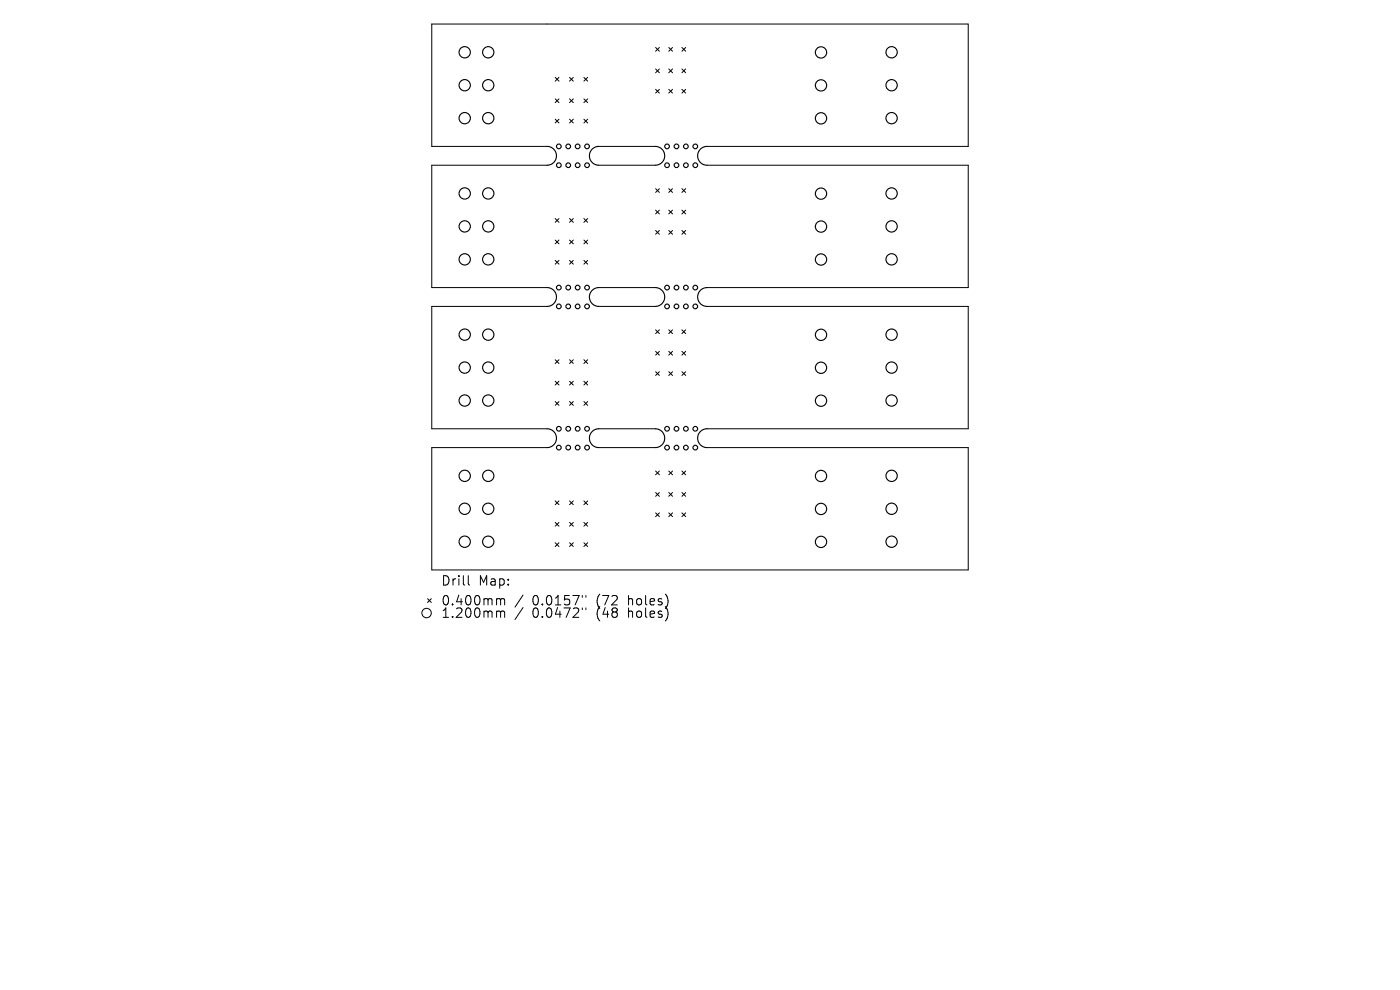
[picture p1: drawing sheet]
<svg xmlns="http://www.w3.org/2000/svg" width="297mm" height="210mm" viewBox="0 0 297 210" stroke-linecap="round" stroke-linejoin="round" font-family="sans-serif">
<defs><g id="words">
<g font-size="2.8">
<text x="93.5" y="124.5">Drill</text>
<text x="101.5" y="124.5">Map:</text>
<text x="93.5" y="128.7">0.400mm</text>
<text x="93.5" y="131.3">1.200mm</text>
<text x="112.9" y="128.7">0.0157&quot;</text>
<text x="112.9" y="131.3">0.0472&quot;</text>
<text x="126.7" y="128.7">(72</text>
<text x="126.7" y="131.3">(48</text>
<text x="133.5" y="128.7">holes)</text>
<text x="133.5" y="131.3">holes)</text>
</g>
</g></defs>
<g fill="none" stroke="#000" stroke-width=".21">
<path d="M117.8 16.4l.8 .8M118.6 16.4l-.8 .8M120.8 16.4l.8 .8M121.6 16.4l-.8 .8M123.9 16.4l.8 .8M124.7 16.4l-.8 .8M139.1 10.1l.8 .8M139.1 14.6l.8 .8M139.1 18.9l.8 .8M139.9 10.1l-.8 .8M139.9 14.6l-.8 .8M139.9 18.9l-.8 .8"/>
<path d="M141.9 10.1l.8 .8M141.9 14.6l.8 .8M141.9 18.9l.8 .8M142.7 10.1l-.8 .8M142.7 14.6l-.8 .8M142.7 18.9l-.8 .8M144.7 10.1l.8 .8M144.7 14.6l.8 .8M144.7 18.9l.8 .8M145.5 10.1l-.8 .8M145.5 14.6l-.8 .8M145.5 18.9l-.8 .8"/>
<path d="M116.1 31.1h-24.5v-26h113.8v26h-55.4M116.1 35h-24.5v26h24.5M117.8 21l.8 .8M117.8 25.3l.8 .8M118.6 21l-.8 .8M118.6 25.3l-.8 .8M120.8 21l.8 .8M120.8 25.3l.8 .8M121.6 21l-.8 .8M121.6 25.3l-.8 .8M123.9 21l.8 .8M123.9 25.3l.8 .8"/>
<path d="M124.7 21l-.8 .8M124.7 25.3l-.8 .8M127 31.1h12M127 35h12M150 35h55.4v26h-55.4M117.8 46.4l.8 .8M117.8 50.9l.8 .8M117.8 55.2l.8 .8M118.6 46.4l-.8 .8M118.6 50.9l-.8 .8M118.6 55.2l-.8 .8M120.8 46.4l.8 .8"/>
<path d="M120.8 50.9l.8 .8M120.8 55.2l.8 .8M121.6 46.4l-.8 .8M121.6 50.9l-.8 .8M121.6 55.2l-.8 .8M123.9 46.4l.8 .8M123.9 50.9l.8 .8M123.9 55.2l.8 .8M124.7 46.4l-.8 .8M124.7 50.9l-.8 .8M124.7 55.2l-.8 .8M139.1 40l.8 .8"/>
<path d="M139.1 44.6l.8 .8M139.1 48.9l.8 .8M139.9 40l-.8 .8M139.9 44.6l-.8 .8M139.9 48.9l-.8 .8M141.9 40l.8 .8M141.9 44.6l.8 .8M141.9 48.9l.8 .8M142.7 40l-.8 .8M142.7 44.6l-.8 .8M142.7 48.9l-.8 .8M144.7 40l.8 .8"/>
<path d="M144.7 44.6l.8 .8M144.7 48.9l.8 .8M145.5 40l-.8 .8M145.5 44.6l-.8 .8M145.5 48.9l-.8 .8M116.1 65h-24.5v26h24.5M117.8 76.3l.8 .8M118.6 76.3l-.8 .8M120.8 76.3l.8 .8M121.6 76.3l-.8 .8M123.9 76.3l.8 .8M124.7 76.3l-.8 .8"/>
<path d="M127 65h12M127 61h12M139.1 70l.8 .8M139.1 74.5l.8 .8M139.1 78.8l.8 .8M139.9 70l-.8 .8M139.9 74.5l-.8 .8M139.9 78.8l-.8 .8M141.9 70l.8 .8M141.9 74.5l.8 .8M141.9 78.8l.8 .8M142.7 70l-.8 .8"/>
<path d="M142.7 74.5l-.8 .8M142.7 78.8l-.8 .8M144.7 70l.8 .8M144.7 74.5l.8 .8M144.7 78.8l.8 .8M145.5 70l-.8 .8M145.5 74.5l-.8 .8M145.5 78.8l-.8 .8M150 65h55.4v26h-55.4M116.1 94.9h-24.5v26h113.8v-26h-55.4M117.8 80.9l.8 .8M117.8 85.2l.8 .8"/>
<path d="M118.6 80.9l-.8 .8M118.6 85.2l-.8 .8M120.8 80.9l.8 .8M120.8 85.2l.8 .8M121.6 80.9l-.8 .8M121.6 85.2l-.8 .8M123.9 80.9l.8 .8M123.9 85.2l.8 .8M124.7 80.9l-.8 .8M124.7 85.2l-.8 .8M127 91h12M127 94.9h12"/>
<path d="M139.1 99.9l.8 .8M139.9 99.9l-.8 .8M141.9 99.9l.8 .8M142.7 99.9l-.8 .8M144.7 99.9l.8 .8M145.5 99.9l-.8 .8M117.8 106.3l.8 .8M117.8 110.8l.8 .8M117.8 115.1l.8 .8M118.6 106.3l-.8 .8M118.6 110.8l-.8 .8M118.6 115.1l-.8 .8"/>
<path d="M120.8 106.3l.8 .8M120.8 110.8l.8 .8M120.8 115.1l.8 .8M121.6 106.3l-.8 .8M121.6 110.8l-.8 .8M121.6 115.1l-.8 .8M123.9 106.3l.8 .8M123.9 110.8l.8 .8M123.9 115.1l.8 .8M124.7 106.3l-.8 .8M124.7 110.8l-.8 .8M124.7 115.1l-.8 .8"/>
<path d="M139.1 104.5l.8 .8M139.1 108.8l.8 .8M139.9 104.5l-.8 .8M139.9 108.8l-.8 .8M141.9 104.5l.8 .8M141.9 108.8l.8 .8M142.7 104.5l-.8 .8M142.7 108.8l-.8 .8M144.7 104.5l.8 .8M144.7 108.8l.8 .8M145.5 104.5l-.8 .8M145.5 108.8l-.8 .8"/>
<path d="M90.7 127l.8 .8M91.5 127l-.8 .8M99.3 122.1v1.7l.3 .3M105.6 127l.5 .1 .1 .2M105.6 129.6l.5 .1 .1 .2M106.2 127.3l.3-.3 .5 .1 .1 1.2M106.2 127.3v1M106.2 129.9v1.1M106.2 129.9l.3-.3 .5 .1 .1 1.3M111 126.2l-1.8 2.6M111 128.9l-1.8 2.5M123.5 126.3v.4"/>
<path d="M123.5 129v.3M124.3 126.3v.4M124.3 129v.3"/>
<circle cx="90.5" cy="130" r="1"/>
</g>
<g fill="none" stroke="#000" stroke-width=".24">
<path d="M116.1 31.1a2 2 0 0 1 2 2 2 2 0 0 1-2 1.9M127 31.1a2 2 0 0 0-2 2 2 2 0 0 0 2 1.9M139 31.1a2 2 0 0 1 2 2 2 2 0 0 1-2 1.9M150 31.1a2 2 0 0 0-2 2 2 2 0 0 0 2 1.9M116.1 61a2 2 0 0 1 2 2 2 2 0 0 1-2 2M127 61a2 2 0 0 0-2 2 2 2 0 0 0 2 2M139 61a2 2 0 0 1 2 2 2 2 0 0 1-2 2M150 61a2 2 0 0 0-2 2 2 2 0 0 0 2 2M116.1 91a2 2 0 0 1 2 2 2 2 0 0 1-2 1.9M127 91a2 2 0 0 0-2 2 2 2 0 0 0 2 1.9M139 91a2 2 0 0 1 2 2 2 2 0 0 1-2 1.9M150 91a2 2 0 0 0-2 2 2 2 0 0 0 2 1.9"/>
<circle cx="98.6" cy="18.1" r="1.2"/>
<circle cx="98.6" cy="11.1" r="1.2"/>
<circle cx="103.6" cy="18.1" r="1.2"/>
<circle cx="103.6" cy="11.1" r="1.2"/>
<circle cx="174.2" cy="11.1" r="1.2"/>
<circle cx="174.2" cy="18.1" r="1.2"/>
<circle cx="189.1" cy="18.1" r="1.2"/>
<circle cx="189.1" cy="11.1" r="1.2"/>
<circle cx="98.6" cy="25.1" r="1.2"/>
<circle cx="103.6" cy="25.1" r="1.2"/>
<circle cx="118.6" cy="31.1" r=".5"/>
<circle cx="118.6" cy="35" r=".5"/>
<circle cx="120.5" cy="31.1" r=".5"/>
<circle cx="120.5" cy="35" r=".5"/>
<circle cx="122.5" cy="31.1" r=".5"/>
<circle cx="122.5" cy="35" r=".5"/>
<circle cx="124.5" cy="31.1" r=".5"/>
<circle cx="124.5" cy="35" r=".5"/>
<circle cx="141.5" cy="31.1" r=".5"/>
<circle cx="141.5" cy="35" r=".5"/>
<circle cx="143.5" cy="31.1" r=".5"/>
<circle cx="143.5" cy="35" r=".5"/>
<circle cx="145.5" cy="31.1" r=".5"/>
<circle cx="145.5" cy="35" r=".5"/>
<circle cx="147.5" cy="31.1" r=".5"/>
<circle cx="147.5" cy="35" r=".5"/>
<circle cx="174.2" cy="25.1" r="1.2"/>
<circle cx="189.1" cy="25.1" r="1.2"/>
<circle cx="98.6" cy="55" r="1.2"/>
<circle cx="98.6" cy="48" r="1.2"/>
<circle cx="98.6" cy="41" r="1.2"/>
<circle cx="103.6" cy="55" r="1.2"/>
<circle cx="103.6" cy="48" r="1.2"/>
<circle cx="103.6" cy="41" r="1.2"/>
<circle cx="174.2" cy="41.1" r="1.2"/>
<circle cx="174.2" cy="48.1" r="1.2"/>
<circle cx="174.2" cy="55.1" r="1.2"/>
<circle cx="189.1" cy="55" r="1.2"/>
<circle cx="189.1" cy="48" r="1.2"/>
<circle cx="189.1" cy="41" r="1.2"/>
<circle cx="98.6" cy="71" r="1.2"/>
<circle cx="98.6" cy="78" r="1.2"/>
<circle cx="103.6" cy="71" r="1.2"/>
<circle cx="103.6" cy="78" r="1.2"/>
<circle cx="118.6" cy="61" r=".5"/>
<circle cx="118.6" cy="65" r=".5"/>
<circle cx="120.5" cy="65" r=".5"/>
<circle cx="120.5" cy="61" r=".5"/>
<circle cx="122.5" cy="65" r=".5"/>
<circle cx="122.5" cy="61" r=".5"/>
<circle cx="124.5" cy="65" r=".5"/>
<circle cx="124.5" cy="61" r=".5"/>
<circle cx="141.5" cy="61" r=".5"/>
<circle cx="141.5" cy="65" r=".5"/>
<circle cx="143.5" cy="61" r=".5"/>
<circle cx="143.5" cy="65" r=".5"/>
<circle cx="145.5" cy="61" r=".5"/>
<circle cx="145.5" cy="65" r=".5"/>
<circle cx="147.5" cy="61" r=".5"/>
<circle cx="147.5" cy="65" r=".5"/>
<circle cx="174.2" cy="78" r="1.2"/>
<circle cx="174.2" cy="71" r="1.2"/>
<circle cx="189.1" cy="71" r="1.2"/>
<circle cx="189.1" cy="78" r="1.2"/>
<circle cx="98.6" cy="85" r="1.2"/>
<circle cx="103.6" cy="85" r="1.2"/>
<circle cx="118.6" cy="94.9" r=".5"/>
<circle cx="118.6" cy="91" r=".5"/>
<circle cx="120.5" cy="94.9" r=".5"/>
<circle cx="120.5" cy="91" r=".5"/>
<circle cx="122.5" cy="94.9" r=".5"/>
<circle cx="122.5" cy="91" r=".5"/>
<circle cx="124.5" cy="94.9" r=".5"/>
<circle cx="124.5" cy="91" r=".5"/>
<circle cx="141.5" cy="94.9" r=".5"/>
<circle cx="141.5" cy="91" r=".5"/>
<circle cx="143.5" cy="94.9" r=".5"/>
<circle cx="143.5" cy="91" r=".5"/>
<circle cx="145.5" cy="94.9" r=".5"/>
<circle cx="145.5" cy="91" r=".5"/>
<circle cx="147.5" cy="94.9" r=".5"/>
<circle cx="147.5" cy="91" r=".5"/>
<circle cx="174.2" cy="85" r="1.2"/>
<circle cx="189.1" cy="85" r="1.2"/>
<circle cx="98.6" cy="107.9" r="1.2"/>
<circle cx="98.6" cy="100.9" r="1.2"/>
<circle cx="98.6" cy="114.9" r="1.2"/>
<circle cx="103.6" cy="107.9" r="1.2"/>
<circle cx="103.6" cy="100.9" r="1.2"/>
<circle cx="103.6" cy="114.9" r="1.2"/>
<circle cx="174.2" cy="114.9" r="1.2"/>
<circle cx="174.2" cy="101" r="1.2"/>
<circle cx="174.2" cy="108" r="1.2"/>
<circle cx="189.1" cy="107.9" r="1.2"/>
<circle cx="189.1" cy="100.9" r="1.2"/>
<circle cx="189.1" cy="114.9" r="1.2"/>
</g>
<use href="#words"/>
</svg>
